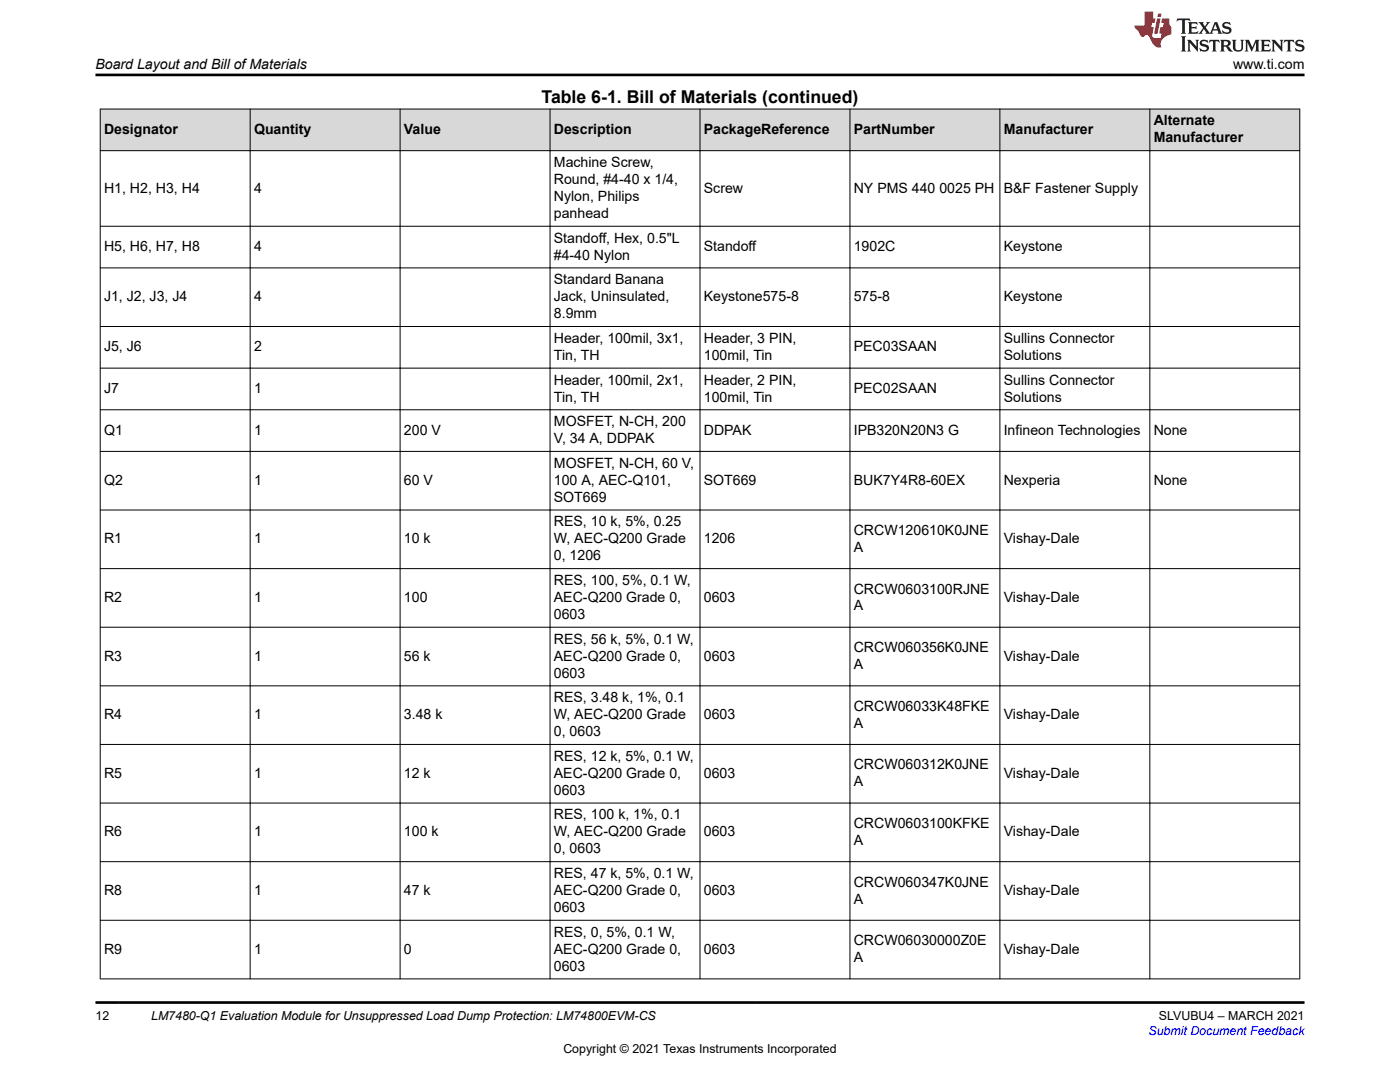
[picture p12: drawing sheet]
<svg xmlns="http://www.w3.org/2000/svg" width="279mm" height="216mm" viewBox="0 0 279 216" stroke-linecap="round" stroke-linejoin="round" font-family="sans-serif">
<defs><g id="words">
<text font-size="3.5" x="108.1" y="20.6">Table 6-1. Bill of Materials (continued)</text>
<g font-size="2.8">
<text x="19" y="13.8">Board Layout and Bill of Materials</text>
<text x="246.1" y="13.8">www.ti.com</text>
<text x="20.8" y="26.7">Designator</text>
<text x="50.7" y="26.7">Quantity</text>
<text x="80.6" y="26.7">Value</text>
<text x="110.5" y="26.7">Description</text>
<text x="140.5" y="26.7">PackageReference</text>
<text x="170.4" y="26.7">PartNumber</text>
<text x="200.3" y="26.7">Manufacturer</text>
<text x="230.2" y="25">Alternate</text>
<text x="230.2" y="28.4">Manufacturer</text>
<text x="110.5" y="33.3">Machine Screw,</text>
<text x="20.8" y="38.4">H1, H2, H3, H4</text>
<text x="50.7" y="38.4">4</text>
<text x="110.5" y="36.7">Round, #4-40 x 1/4,</text>
<text x="110.5" y="40.1">Nylon, Philips</text>
<text x="140.5" y="38.4">Screw</text>
<text x="170.4" y="38.4">NY PMS 440 0025 PH</text>
<text x="200.3" y="38.4">B&amp;F Fastener Supply</text>
<text x="110.5" y="43.5">panhead</text>
<text x="20.8" y="50.1">H5, H6, H7, H8</text>
<text x="50.7" y="50.1">4</text>
<text x="110.5" y="48.4">Standoff, Hex, 0.5&quot;L</text>
<text x="110.5" y="51.8">#4-40 Nylon</text>
<text x="140.5" y="50.1">Standoff</text>
<text x="170.4" y="50.1">1902C</text>
<text x="200.3" y="50.1">Keystone</text>
<text x="110.5" y="56.7">Standard Banana</text>
<text x="20.8" y="60.1">J1, J2, J3, J4</text>
<text x="50.7" y="60.1">4</text>
<text x="110.5" y="60.1">Jack, Uninsulated,</text>
<text x="110.5" y="63.5">8.9mm</text>
<text x="140.5" y="60.1">Keystone575-8</text>
<text x="170.4" y="60.1">575-8</text>
<text x="200.3" y="60.1">Keystone</text>
<text x="20.8" y="70.1">J5, J6</text>
<text x="50.7" y="70.1">2</text>
<text x="110.5" y="68.4">Header, 100mil, 3x1,</text>
<text x="110.5" y="71.8">Tin, TH</text>
<text x="140.5" y="68.4">Header, 3 PIN,</text>
<text x="140.5" y="71.8">100mil, Tin</text>
<text x="170.4" y="70.1">PEC03SAAN</text>
<text x="200.3" y="68.4">Sullins Connector</text>
<text x="200.3" y="71.8">Solutions</text>
<text x="110.5" y="76.7">Header, 100mil, 2x1,</text>
<text x="140.5" y="76.7">Header, 2 PIN,</text>
<text x="200.3" y="76.7">Sullins Connector</text>
<text x="20.8" y="78.4">J7</text>
<text x="50.7" y="78.4">1</text>
<text x="110.5" y="80.1">Tin, TH</text>
<text x="140.5" y="80.1">100mil, Tin</text>
<text x="170.4" y="78.4">PEC02SAAN</text>
<text x="200.3" y="80.1">Solutions</text>
<text x="20.8" y="86.7">Q1</text>
<text x="50.7" y="86.7">1</text>
<text x="80.6" y="86.7">200 V</text>
<text x="110.5" y="85">MOSFET, N-CH, 200</text>
<text x="110.5" y="88.4">V, 34 A, DDPAK</text>
<text x="140.5" y="86.7">DDPAK</text>
<text x="170.4" y="86.7">IPB320N20N3 G</text>
<text x="200.3" y="86.7">Infineon Technologies</text>
<text x="230.2" y="86.7">None</text>
<text x="110.5" y="93.3">MOSFET, N-CH, 60 V,</text>
<text x="20.8" y="96.7">Q2</text>
<text x="50.7" y="96.7">1</text>
<text x="80.6" y="96.7">60 V</text>
<text x="110.5" y="96.7">100 A, AEC-Q101,</text>
<text x="110.5" y="100.1">SOT669</text>
<text x="140.5" y="96.7">SOT669</text>
<text x="170.4" y="96.7">BUK7Y4R8-60EX</text>
<text x="200.3" y="96.7">Nexperia</text>
<text x="230.2" y="96.7">None</text>
<text x="110.5" y="105">RES, 10 k, 5%, 0.25</text>
<text x="170.4" y="106.7">CRCW120610K0JNE</text>
<text x="20.8" y="108.4">R1</text>
<text x="50.7" y="108.4">1</text>
<text x="80.6" y="108.4">10 k</text>
<text x="110.5" y="108.4">W, AEC-Q200 Grade</text>
<text x="110.5" y="111.8">0, 1206</text>
<text x="140.5" y="108.4">1206</text>
<text x="170.4" y="110.1">A</text>
<text x="200.3" y="108.4">Vishay-Dale</text>
<text x="110.5" y="116.7">RES, 100, 5%, 0.1 W,</text>
<text x="170.4" y="118.4">CRCW0603100RJNE</text>
<text x="20.8" y="120.1">R2</text>
<text x="50.7" y="120.1">1</text>
<text x="80.6" y="120.1">100</text>
<text x="110.5" y="120.1">AEC-Q200 Grade 0,</text>
<text x="110.5" y="123.5">0603</text>
<text x="140.5" y="120.1">0603</text>
<text x="170.4" y="121.8">A</text>
<text x="200.3" y="120.1">Vishay-Dale</text>
<text x="20.8" y="131.8">R3</text>
<text x="50.7" y="131.8">1</text>
<text x="80.6" y="131.8">56 k</text>
<text x="110.5" y="128.4">RES, 56 k, 5%, 0.1 W,</text>
<text x="110.5" y="131.8">AEC-Q200 Grade 0,</text>
<text x="140.5" y="131.8">0603</text>
<text x="170.4" y="130.1">CRCW060356K0JNE</text>
<text x="200.3" y="131.8">Vishay-Dale</text>
<text x="110.5" y="135.2">0603</text>
<text x="170.4" y="133.5">A</text>
<text x="20.8" y="143.5">R4</text>
<text x="50.7" y="143.5">1</text>
<text x="80.6" y="143.5">3.48 k</text>
<text x="110.5" y="140.1">RES, 3.48 k, 1%, 0.1</text>
<text x="110.5" y="143.5">W, AEC-Q200 Grade</text>
<text x="140.5" y="143.5">0603</text>
<text x="170.4" y="141.8">CRCW06033K48FKE</text>
<text x="200.3" y="143.5">Vishay-Dale</text>
<text x="110.5" y="146.9">0, 0603</text>
<text x="170.4" y="145.2">A</text>
<text x="20.8" y="155.2">R5</text>
<text x="50.7" y="155.2">1</text>
<text x="80.6" y="155.2">12 k</text>
<text x="110.5" y="151.8">RES, 12 k, 5%, 0.1 W,</text>
<text x="110.5" y="155.2">AEC-Q200 Grade 0,</text>
<text x="140.5" y="155.2">0603</text>
<text x="170.4" y="153.5">CRCW060312K0JNE</text>
<text x="200.3" y="155.2">Vishay-Dale</text>
<text x="110.5" y="158.6">0603</text>
<text x="170.4" y="156.9">A</text>
<text x="20.8" y="166.9">R6</text>
<text x="50.7" y="166.9">1</text>
<text x="80.6" y="166.9">100 k</text>
<text x="110.5" y="163.5">RES, 100 k, 1%, 0.1</text>
<text x="110.5" y="166.9">W, AEC-Q200 Grade</text>
<text x="140.5" y="166.9">0603</text>
<text x="170.4" y="165.2">CRCW0603100KFKE</text>
<text x="200.3" y="166.9">Vishay-Dale</text>
<text x="110.5" y="170.3">0, 0603</text>
<text x="170.4" y="168.6">A</text>
<text x="20.8" y="178.6">R8</text>
<text x="50.7" y="178.6">1</text>
<text x="80.6" y="178.6">47 k</text>
<text x="110.5" y="175.2">RES, 47 k, 5%, 0.1 W,</text>
<text x="110.5" y="178.6">AEC-Q200 Grade 0,</text>
<text x="140.5" y="178.6">0603</text>
<text x="170.4" y="176.9">CRCW060347K0JNE</text>
<text x="200.3" y="178.6">Vishay-Dale</text>
<text x="110.5" y="182">0603</text>
<text x="170.4" y="180.3">A</text>
<text x="20.8" y="190.3">R9</text>
<text x="50.7" y="190.3">1</text>
<text x="80.6" y="190.3">0</text>
<text x="110.5" y="186.9">RES, 0, 5%, 0.1 W,</text>
<text x="110.5" y="190.3">AEC-Q200 Grade 0,</text>
<text x="140.5" y="190.3">0603</text>
<text x="170.4" y="188.6">CRCW06030000Z0E</text>
<text x="170.4" y="192">A</text>
<text x="200.3" y="190.3">Vishay-Dale</text>
<text x="110.5" y="193.7">0603</text>
</g>
<g font-size="2.5">
<text x="19" y="203.6">12</text>
<text x="30.2" y="203.6">LM7480-Q1 Evaluation Module for Unsuppressed Load Dump Protection: LM74800EVM-CS</text>
<text x="231.3" y="203.6">SLVUBU4 – MARCH 2021</text>
<text x="112.4" y="210">Copyright © 2021 Texas Instruments Incorporated</text>
</g>
<text font-size="2.5" fill="#00f" x="229.2" y="206.5">Submit Document Feedback</text>
</g></defs>
<g fill="#d8d8d8">
<path d="M20 21.8h239.4v8.3h-239.4z" fill-rule="evenodd"/>
<path d="M20.1 21.8h29.8v8.2h-29.8z" fill-rule="evenodd"/>
<path d="M50 21.8h29.8v8.2h-29.8z" fill-rule="evenodd"/>
<path d="M79.9 21.8h29.8v8.2h-29.8z" fill-rule="evenodd"/>
<path d="M109.8 21.8h29.8v8.2h-29.8z" fill-rule="evenodd"/>
<path d="M139.8 21.8h29.8v8.2h-29.8z" fill-rule="evenodd"/>
<path d="M169.7 21.8h29.8v8.2h-29.8z" fill-rule="evenodd"/>
<path d="M199.6 21.8h29.8v8.2h-29.8z" fill-rule="evenodd"/>
<path d="M229.5 21.8h29.8v8.2h-29.8z" fill-rule="evenodd"/>
</g>
<g fill="none" stroke="#000" stroke-width=".2">
<path d="M19.9 21.8h239.6M19.9 30.1h239.6M20 21.7v173.7M49.9 21.7v173.7M79.8 21.7v173.7M109.8 21.7v173.7M139.7 21.7v173.7M169.6 21.7v173.7M199.5 21.7v173.7M229.5 21.7v173.7M259.4 21.7v173.7M19.9 45.1h239.6"/>
<path d="M19.9 53.5h239.6M19.9 65.1h239.6M19.9 73.5h239.6M19.9 81.8h239.6M19.9 90.1h239.6M19.9 101.8h239.6M19.9 113.5h239.6M19.9 125.2h239.6M19.9 136.9h239.6M19.9 148.5h239.6M19.9 160.2h239.6M19.9 171.9h239.6"/>
<path d="M19.9 183.6h239.6M19.9 195.3h239.6"/>
</g>
<path d="M235 3.7l-.2 .6 .5-.3h.6v.2v2.2l-.2 .3h1l-.2-.3v-2.2v-.2h.5l.6 .3-.2-.6zM237.1 4.4l.2 .4v1.6l-.2 .3h1.9l.1-.5a1.08 1.08 0 0 1-1.3 .1v-.6h.6l.4 .1v-.6l-.4 .2h-.6v-.6l.2-.1a1 1 0 0 1 1 .3l-.1-.6zM239.2 4.4l.9 1.2-1 1.1h.9l-.2-.2 .5-.7 .4 .7-.2 .2h1.6l-.2-.2 .2-.4h.9l.1 .4-.1 .2h.9l-.2-.3-.8-2h-.5l-.9 2.2-.9-1.1 .9-1.1h-.8l.2 .2-.4 .7-.4-.7 .2-.2zM242.5 4.8l.4 1h-.7zM244.2 4.6a.65 .65 0 0 0-.2 .7 .65 .65 0 0 0 .6 .4l.6 .2 .1 .2a.79 .79 0 0 1-.7 .4 .79 .79 0 0 1-.7-.5l.1 .7 .2-.1a.93 .93 0 0 0 1.1 .1 .93 .93 0 0 0 .4-.9 1.46 1.46 0 0 0-1.2-.6l-.1-.4a1.09 1.09 0 0 1 1.2 .2l-.2-.6-.1 .1-.5-.1zM235.7 7.2l.2 .4v2.3l-.2 .4h1l-.2-.4v-2.3l.2-.4zM236.9 7.9l.2 .4v1.6l-.2 .4h.8l-.3-.4 .1-1.4 1.6 1.8v-2l.2-.4h-.7l.1 .3 .1 1.1-1.2-1.4zM239.7 8.1a.65 .65 0 0 0-.2 .7 .65 .65 0 0 0 .6 .4l.6 .2 .1 .3a.79 .79 0 0 1-.7 .3 .79 .79 0 0 1-.7-.5l.1 .8 .2-.1a.93 .93 0 0 0 1.1 0 .93 .93 0 0 0 .4-.9 1.46 1.46 0 0 0-1.2-.6l-.1-.4a1.09 1.09 0 0 1 1.2 .2l-.1-.6-.2 .1-.5-.1zM241.4 7.9l-.1 .7a.63 .63 0 0 1 .8-.4v1.7l-.3 .4h1l-.2-.4v-1.7a.66 .66 0 0 1 .8 .4l-.1-.7zM243.5 7.9l.2 .4v1.6l-.2 .4h1l-.2-.2-.1-.8 .5 .1 .1 .1a.79 .79 0 0 0 1.2 .7l-1-1a.61 .61 0 0 0 .6-.6 .61 .61 0 0 0-.5-.6zM244.3 8.3l.1-.1a.47 .47 0 0 1 .5 .1 .47 .47 0 0 1 .1 .5l-.1 .2h-.7zM245.8 7.9l.2 .3a2.27 2.27 0 0 0 .4 1.9 1.04 1.04 0 0 0 1.7-.6v-1.3l.2-.3h-.8l.2 .4v1.2a.6 .6 0 0 1-.6 .5 .6 .6 0 0 1-.6-.5v-1.2l.3-.4zM248.4 7.9l.2 .4v1.6l-.2 .4h.8l-.3-.4v-1.5l.9 1.9 .9-1.9v1.5l-.3 .4h1l-.2-.4v-1.6l.2-.4h-.8l-.7 1.6-.6-1.6zM251.6 7.9l.2 .4v1.6l-.2 .4h1.9l.1-.6a1.09 1.09 0 0 1-1.3 .1v-.6h.6l.4 .2v-.7l-.4 .2h-.6v-.5l.2-.2a1.01 1.01 0 0 1 1 .3l-.1-.6zM253.7 7.9l.3 .4v1.6l-.3 .4h.8l-.2-.4v-1.4l1.6 1.8v-2l.2-.4h-.7l.2 .3v1.1l-1.2-1.4zM256.3 7.9l-.1 .7a.63 .63 0 0 1 .8-.4v1.7l-.3 .4h1l-.2-.4v-1.7a.66 .66 0 0 1 .8 .4l-.1-.7zM258.7 8.1a.65 .65 0 0 0-.2 .7 .65 .65 0 0 0 .6 .4l.6 .2 .2 .3a.79 .79 0 0 1-.7 .3 .79 .79 0 0 1-.7-.5l.1 .8 .2-.1a.93 .93 0 0 0 1 0 .93 .93 0 0 0 .5-.9 1.46 1.46 0 0 0-1.3-.6v-.4a1.09 1.09 0 0 1 1.2 .2l-.2-.6-.2 .1-.5-.1z" fill="#231f20"/>
<path d="M228.4 2.3v2.8h-2l.1 .4 .8 .9a.95 .95 0 0 0 1 .9 .59 .59 0 0 1 .5-.3 .59 .59 0 0 1 .5 .3l.4 .8a1.59 1.59 0 0 0 2.1 1.3 1.61 1.61 0 0 1 1-2.2l1-.4-.1-1.4a1.59 1.59 0 0 1-.3-1.7h-1.5l-.2 .9h.6l-.2 .8h-.5l-.2 1v.3h.4l-.1 .9h-.7a.73 .73 0 0 1-1-.6l.3-1.6h-.5l.1-.8h.5l.2-.9h-.5v-1.4zM230.9 3.7l-.6 3h.7l.6-3zM231.1 2.7l-.1 .7h.7l.1-.7z" fill="#ed1c24"/>
<path d="M19 15h241.3M19 200h241.3" fill="none" stroke="#000" stroke-width=".53"/>
<use href="#words"/>
</svg>
